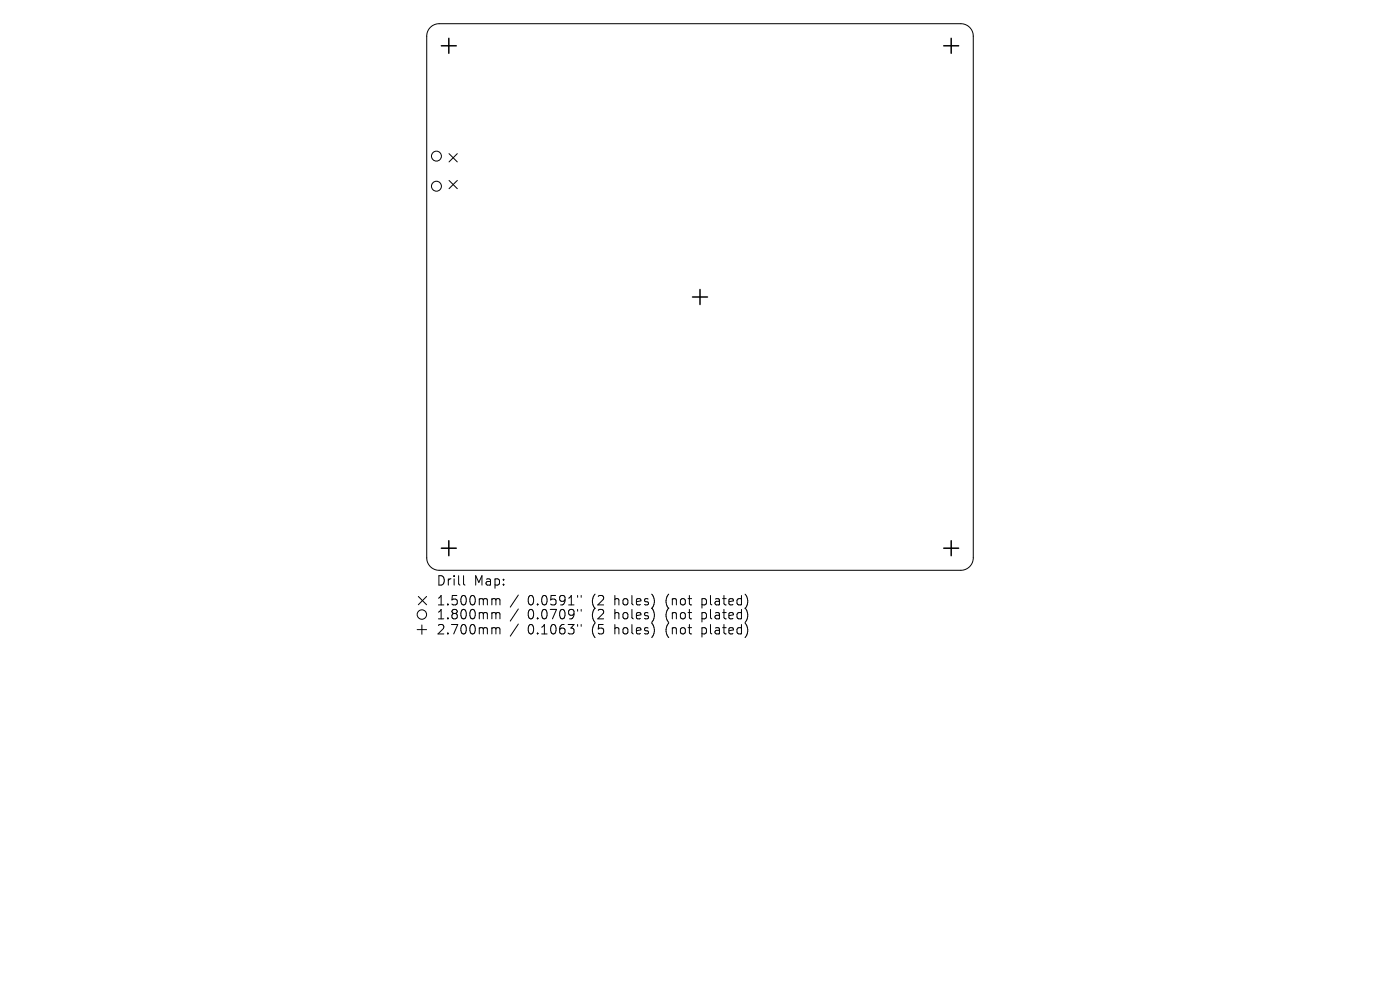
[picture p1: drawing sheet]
<svg xmlns="http://www.w3.org/2000/svg" width="297mm" height="210mm" viewBox="0 0 297 210" stroke-linecap="round" stroke-linejoin="round" font-family="sans-serif">
<defs><g id="words">
<g font-size="2.8">
<text x="92.5" y="124.5">Drill</text>
<text x="100.5" y="124.5">Map:</text>
<text x="92.5" y="128.7">1.500mm</text>
<text x="92.5" y="131.7">1.800mm</text>
<text x="111.9" y="128.7">0.0591&quot;</text>
<text x="111.9" y="131.7">0.0709&quot;</text>
<text x="125.7" y="128.7">(2</text>
<text x="125.7" y="131.7">(2</text>
<text x="130.6" y="128.7">holes)</text>
<text x="130.6" y="131.7">holes)</text>
<text x="141.7" y="128.7">(not</text>
<text x="141.7" y="131.7">(not</text>
<text x="149.5" y="128.7">plated)</text>
<text x="149.5" y="131.7">plated)</text>
<text x="92.5" y="134.9">2.700mm</text>
<text x="111.9" y="134.9">0.1063&quot;</text>
<text x="125.7" y="134.9">(5</text>
<text x="130.6" y="134.9">holes)</text>
<text x="141.7" y="134.9">(not</text>
<text x="149.5" y="134.9">plated)</text>
</g>
</g></defs>
<g fill="none" stroke="#000" stroke-width=".21">
<path d="M91.3 5.8l.7-.5 1.2-.3h110.6a2.64 2.64 0 0 1 2.7 2.7v110.6a2.64 2.64 0 0 1-2.7 2.7h-110.6a2.64 2.64 0 0 1-2.7-2.7v-110.6l.3-1.1zM95.3 32.6l1.7 1.7M95.3 38.3l1.7 1.7M97 32.6l-1.7 1.7M97 38.3l-1.7 1.7M88.5 133.6h2M88.7 126.5l1.8 1.8M89.5 132.6v2M90.5 126.5l-1.8 1.8M98.3 122.1v1.7l.3 .3M104.6 127l.5 .1 .1 .2M104.6 129.9l.5 .1 .1 .2"/>
<path d="M104.6 133.1h.3l.3 .3M105.2 127.3l.3-.3 .5 .1 .1 1.2M105.2 127.3v1M105.2 130.2v1.1M105.2 133.4v1.1M105.2 130.2l.3-.3 .5 .1 .1 1.3M105.2 133.4l.3-.3 .5 .1 .1 1.3M110 126.2l-1.8 2.6M110 129.2l-1.8 2.6M110 132.4l-1.8 2.6M122.5 126.3v.4M122.5 129.3v.4"/>
<path d="M122.5 132.5v.4M123.3 126.3v.4M123.3 129.3v.4M123.3 132.5v.4"/>
<circle cx="92.6" cy="39.5" r="1.05"/>
<circle cx="92.6" cy="33.1" r="1.05"/>
<circle cx="89.5" cy="130.4" r="1"/>
</g>
<path d="M93.6 9.7h3.2M95.2 8.1v3.2M200.2 9.7h3.2M201.8 8.1v3.2M146.9 63h3.2M148.5 61.4v3.2M93.6 116.3h3.2M95.2 114.7v3.2M200.2 116.3h3.2M201.8 114.7v3.2" fill="none" stroke="#000" stroke-width=".32"/>
<use href="#words"/>
</svg>
